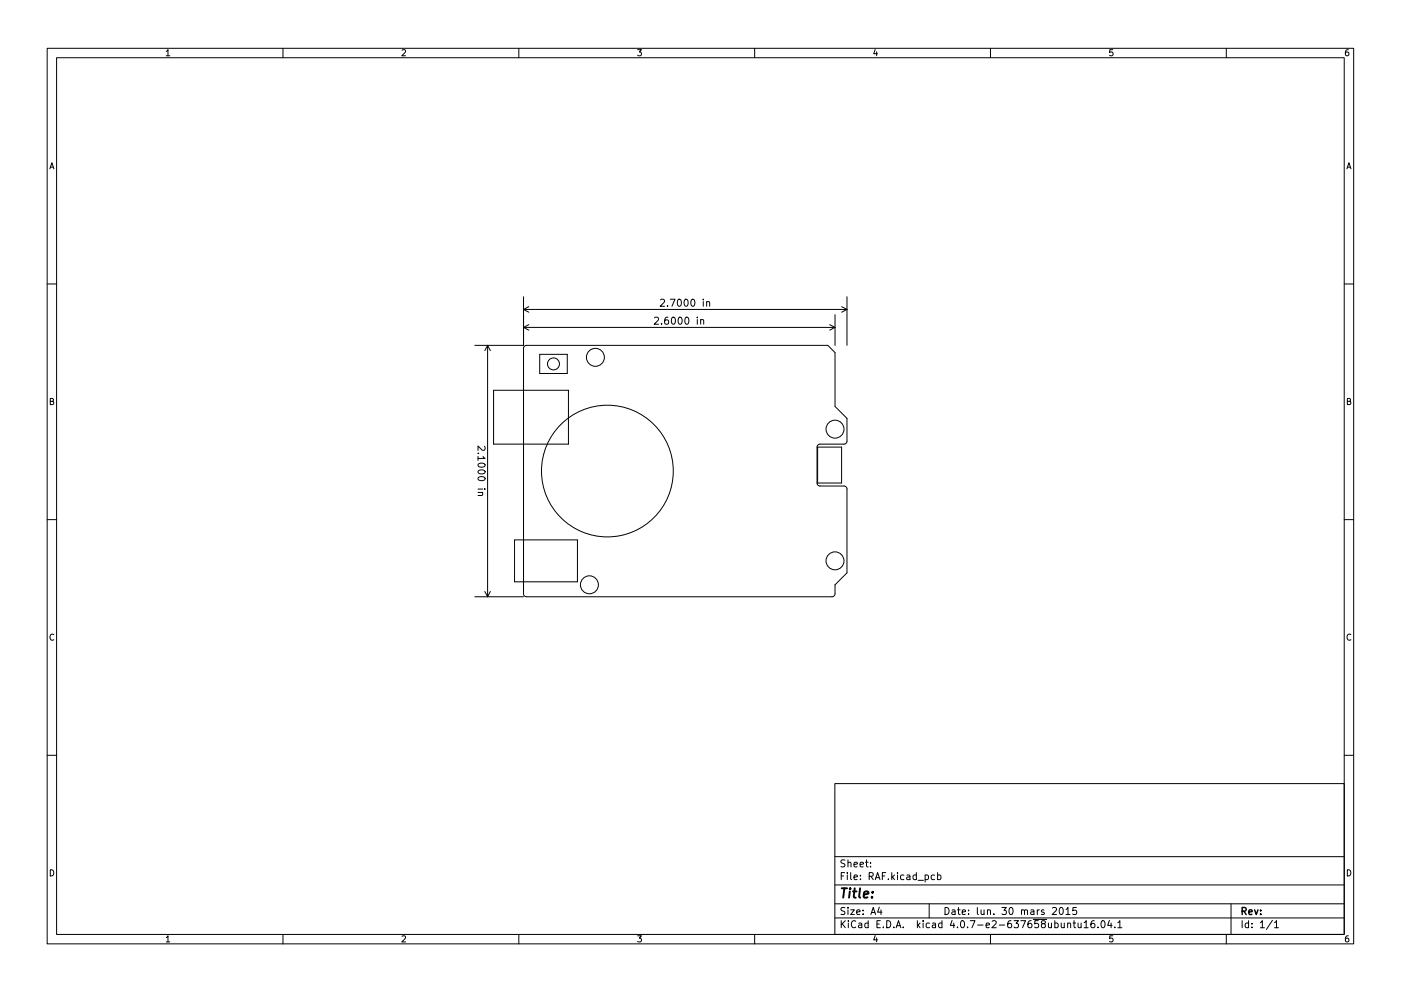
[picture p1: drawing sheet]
<svg xmlns="http://www.w3.org/2000/svg" width="297mm" height="210mm" viewBox="0 0 297 210" stroke-linecap="round" stroke-linejoin="round" font-family="sans-serif">
<g fill="none" stroke="#000" stroke-width=".21">
<path d="M10 10.2h277v190.1h-277zM12 12.2h273v186.1h-273zM35.2 10.9l.4-.4v1.3M35.2 11.8h.8M60 10.2v2M85.2 10.7l.5-.2 .3 .4-.8 .9h.8M110 10.2v2M135.2 10.5h.8l-.4 .5 .3 .2v.5l-.2 .1-.5-.1M160 10.2v2M185.6 10.5l-.4 .9h.9M185.9 11v.8M210 10.2v2"/>
<path d="M235.9 10.5h-.6l-.1 .7 .7-.1v.6l-.2 .1-.5-.1M260 10.2v2M285.9 10.5l-.4 .1-.2 .2-.1 .8 .3 .2 .4-.1v-.6l-.4-.1-.3 .3M10.6 35.8l.4-1.3 .4 1.3M10.7 35.5h.6M285.6 35.8l.4-1.3 .4 1.3M285.7 35.5h.6M10 60.2h2M103.4 73.3v53.3M103.4 73.3l-.6 1.1M103.4 73.3l.6 1.1M111 63v10.3h-10.3"/>
<path d="M111 69.5h66M111 69.5l1.1 .5M111 65.7h68.6M111 65.7l1.1 .5M111.2 73.5l.4-.2h63.9l1.5 1.5v11.4l2.6 2.6v4.8l-.2 .4-.5 .2h-5.1l-.4 .2-.2 .4v7.7l.1 .3 .5 .3h5.3l.3 .2 .2 .4v17.8l-2.6 2.6v1.9l-.1 .4-.5 .2h-64.8l-.4-.1-.2-.5v-52.1zM112.1 68.9l-1.1 .6M112.1 65.1l-1.1 .6M114.4 75.2h5.9v4h-5.9zM138.8 67.4l.5-.1 .3 .4-.9 1.1h.9M140 63.6l.6-.1 .3 .4-.9 1.1h.9M140.3 68.6v.2M141.5 64.8v.2"/>
<path d="M141.6 67.3l-.4 .1a1.01 1.01 0 0 0 0 1.4l.5-.2 .1-.5-.3-.2h-.4l-.2 .2M142.1 63.5h1l-.6 1.5M142.5 67.4l.2-.1a.8 .8 0 0 1 .5 .7 .8 .8 0 0 1-.5 .8l-.4-.6zM143.8 63.6l.2-.1a.8 .8 0 0 1 .5 .7 .8 .8 0 0 1-.5 .8l-.4-.6zM144 67.4l.1-.1a.8 .8 0 0 1 .5 .7 .8 .8 0 0 1-.5 .8 1 1 0 0 1-.1-1.4zM145.3 63.6l.1-.1a.8 .8 0 0 1 .5 .7 .8 .8 0 0 1-.5 .8 1 1 0 0 1-.1-1.4zM145.3 67.4l.3-.1a.8 .8 0 0 1 .5 .7 .8 .8 0 0 1-.5 .8l-.3-.2-.1-.4zM146.6 63.6l.2-.1a.8 .8 0 0 1 .5 .7 .8 .8 0 0 1-.5 .8l-.2-.2-.1-.4zM147.8 67.3v.1M147.8 67.8v1M148.6 67.9l.2-.1 .3 .1 .1 .9M148.6 67.8v1"/>
<path d="M149.1 63.5v.1M149.1 64v1M149.8 64.1l.2-.1 .4 .1 .1 .9M149.8 64v1M175.9 68.9l1.1 .6M177 66.8v6.5M177 69.5l-1.1 .5M178.5 65.1l1.1 .6M179.6 63v10.3M179.6 65.7l-1.1 .5M285 60.2h2M10.7 85.2l.5-.1 .1-.4-.6-.2v1.3h.5l.2-.4-.3-.2"/>
<path d="M101.3 96.2h.2M101.3 96.8v.9M101.4 99.9a.89 .89 0 0 1 1.4 .3 .85 .85 0 0 1-1.5-.1zM101.5 98.4a.81 .81 0 0 1 1.3 .4 .85 .85 0 0 1-1.5-.2zM102.4 96.8l.4 .5h-1.5M102.7 94.7l.1 .6-.4 .3-1.1-1v1M104.6 82.8h15.9v11.4h-15.9zM173.4 94.9h5v7.6h-5zM285.7 85.2l.5-.1 .1-.4-.6-.2v1.3h.5l.2-.4-.3-.2M10 110.2h2M101.3 103.8h1M101.3 104.5h1"/>
<path d="M101.5 101.3a.81 .81 0 0 1 1.3 .3 .85 .85 0 0 1-1.5-.1zM102.2 104.5l.1 .2v.4h-1M102.7 103.8h.1M109.1 114.5h13.3v8.9h-13.3zM285 110.2h2M11.4 134.7a.58 .58 0 0 0-.8 .5 .58 .58 0 0 0 .8 .5M100.7 126.6h10.3M102.8 125.5l.6 1.1M104 125.5l-.6 1.1M286.4 134.7a.58 .58 0 0 0-.8 .5 .58 .58 0 0 0 .8 .5M10 160.2h2M177 166.3h108v32h-108z"/>
<path d="M285 160.2h2M10.7 184.5a.66 .66 0 0 1 .7 .7 .66 .66 0 0 1-.7 .6zM35.2 198.9l.4-.4v1.3M35.2 199.8h.8M60 198.3v2M85.2 198.7l.5-.2 .3 .4-.8 .9h.8M110 198.3v2M135.2 198.5h.8l-.4 .5 .3 .2v.5l-.2 .1-.5-.1M160 198.3v2M177 194.8h108M177 191.8h108M177 187.8h108"/>
<path d="M177 181.8h108M178.4 195.3v1.5M178.4 185.8h.5M178.6 196l.6 .8M179.1 185.1h-.7v1.5M179.1 192.6l-.5-.1-.2 .2v.4l.6 .3 .1 .3-.2 .3h-.6M179.1 182.5l-.5-.1-.2 .2v.4l.6 .3 .1 .3-.2 .3h-.6M179.2 195.3l-.8 .9M179.6 185.1v.2M179.6 185.6v1M179.8 192.5v.2M179.8 183.1l.2-.2 .4 .1v.9"/>
<path d="M179.8 182.4v1.5M179.8 193v1M179.9 195.3v.2M179.9 195.8v1M180.4 193h.7l-.7 1h.7M180.4 185.1v1.3l.2 .2M181.1 186.1l.7-.1-.1-.3-.4-.1-.2 .2v.8h.6M181.1 183.4l.7-.1-.1-.3-.4-.1-.2 .2v.8h.6M181.4 195.5a.71 .71 0 0 0-1 .5 .71 .71 0 0 0 .7 .8l.3-.1M181.6 193.5l.8-.1-.1-.3-.4-.1-.3 .2 .1 .8h.6M182.1 195.9h.5l.1 .9M182.4 183.4l.7-.1-.1-.3-.4-.1-.2 .2v.8h.6"/>
<path d="M182.4 186.5v.1M182.4 185.7v.1M182.7 196.2l-.5 .1-.2 .2 .2 .3h.5M183 193.9v.1M183 193.1v.1M183.5 182.9h.6M183.7 182.4v1.3l.4 .2M184.1 195.9l-.5-.1-.2 .3 .1 .7h.6M184.1 195.3v1.5M184.3 185.9l.7-.1 .1-.2v-.3l-.8-.2v1.5M184.6 183.8v.1M184.6 183v.1"/>
<path d="M184.6 194l.5-1.5 .5 1.5M184.6 185.9l.5 .7M184.8 193.6h.7M185.6 198.5l-.4 .9h.9M185.6 186.6l.5-1.5 .5 1.5M185.7 186.2h.7M185.9 199v.8M185.9 196h.5M186.4 192.5l-.3 1h.9M186.6 195.3h-.7v1.5h.7M186.8 193v1M187.1 185.8h.5"/>
<path d="M187.3 196.7v.1M187.8 185.1h-.7v1.5M188 195.3a.76 .76 0 0 1 .9 .8 .76 .76 0 0 1-.9 .7zM188.4 186.5v.1M189.1 185.1v1.5M189.2 186.1l.4 .5M189.5 196.7v.1M189.6 185.6l-.5 .6M190 196.8l.5-1.5 .5 1.5M190.1 196.4h.8M190.3 185.1v.2M190.3 185.6v1"/>
<path d="M191.5 196.7v.1M191.6 185.7l-.4-.1-.3 .3 .2 .7h.5M192.3 185.7h.6v.9M192.9 186l-.5 .1-.2 .2 .2 .3h.5M194.3 185.7l-.4-.1-.3 .3 .1 .7h.6M194.3 185.1v1.5M194.5 195.3v1.5M194.6 196.3l.5 .5M194.6 186.8h1.2M195.1 195.8l-.6 .6M195.7 195.3v.2M195.7 195.8v1"/>
<path d="M196.1 185.7l.5-.1 .3 .3-.2 .7h-.6M196.1 185.6v1.5M197 191.8v3M197.1 195.9l-.5-.1-.2 .3 .1 .7h.6M197.7 195.9h.6l.1 .9M198.1 185.7l-.4-.1-.3 .3 .2 .7h.5M198.4 196.2l-.5 .1-.3 .2 .3 .3h.5M198.8 185.7l.4-.1 .3 .3-.1 .7h-.6M198.8 185.1v1.5M199.7 195.9l-.4-.1-.3 .3 .1 .7h.6M199.7 195.3v1.5M200.4 192.5a.76 .76 0 0 1 .8 .8 .76 .76 0 0 1-.8 .7z"/>
<path d="M201.9 193.1h.5l.1 .9M201.9 195.3l-.4 1h.9M202.2 195.8v1M202.5 193.4l-.5 .1-.2 .2 .2 .3h.5M203 196.7v.1M203 193h.6M203.2 192.5v1.3l.4 .2M203.9 195.4l.1-.1a.8 .8 0 0 1 .5 .8 .8 .8 0 0 1-.5 .7 1 1 0 0 1-.1-1.4zM204 193.5l.7-.1-.1-.3-.4-.1-.2 .2 .1 .8h.5M205.1 196.7v.1M205.4 193.9v.1M205.4 193.1v.1"/>
<path d="M205.7 195.3h1l-.6 1.5M207.2 192.5v1.3l.2 .2M207.3 196.3h1.1M208 193l.1 1h.3l.2-.1M208.6 193v1M209.1 196.3l.7-.1-.1-.3-.4-.1-.2 .2v.8h.6M209.4 193.2l.2-.2 .3 .1 .1 .9M209.4 193v1M210 198.3v2M210.4 195.5l.5-.2 .3 .5-.9 1h.9M210.7 193.9v.1M211.9 196.3h1.1"/>
<path d="M212.4 192.5h1l-.5 .6 .4 .1v.7l-.2 .1-.7-.1M214.1 192.6l.2-.1a.8 .8 0 0 1 .5 .8 .8 .8 0 0 1-.5 .7 1 1 0 0 1-.2-1.4zM214.4 195.3l-.5 .1a1.01 1.01 0 0 0 0 1.4l.5-.1 .1-.5-.3-.3h-.3l-.3 .3M215 195.3h.9l-.5 .6 .5 .1v.7l-.3 .1-.6-.1M216.4 195.3h1l-.6 1.5M216.6 193.2l.2-.2 .3 .1 .1 .9M216.6 193v1M217.2 193.2l.2-.2 .4 .1 .1 .9M218.6 193.1h.5l.1 .9M218.6 195.3l-.4 .1a1.01 1.01 0 0 0 0 1.4l.5-.1 .1-.5-.3-.3h-.3l-.3 .3M219.1 195.1h2.8M219.2 193.4l-.5 .1-.2 .2 .2 .3h.5"/>
<path d="M219.9 193v1M220.1 195.3h-.7v.7l.2-.1 .5 .1 .1 .2-.1 .5-.2 .1-.5-.1M220.4 193l-.5 .3M221.1 196l-.3-.3 .1-.2 .2-.2 .4 .1 .1 .4-.7 .2-.1 .3 .1 .4 .2 .1h.4l.1-.3v-.4l-.2-.1M221.4 193.1l-.4-.1-.2 .2 .1 .3 .5 .1v.4h-.6M222.3 195.8l.1 1h.3l.2-.1M222.9 195.8v1M223.1 192.7l.6-.2 .3 .5-.9 1h.9M223.6 195.9l.5-.1 .3 .3-.2 .7h-.6M223.6 195.3v1.5M224.8 192.6l.1-.1a.8 .8 0 0 1 .6 .8 .8 .8 0 0 1-.6 .7 1 1 0 0 1-.1-1.4zM225 195.8l.1 1h.3l.2-.1"/>
<path d="M225.6 195.8v1M226 193l.4-.5v1.5M226 194h.9M226.4 196l.2-.2 .3 .1 .1 .9M226.4 195.8v1M227.5 195.8h.6M227.7 195.3v1.3l.4 .2M228.2 192.5h-.7l-.1 .7 .2-.1 .5 .1 .2 .2-.1 .5-.2 .1-.6-.1M228.6 195.8v1h.4l.2-.1M229.2 195.8v1M229.9 195.8l.4-.5v1.5M229.9 196.8h.8"/>
<path d="M232 195.3l-.4 .1a1.01 1.01 0 0 0 0 1.4l.5-.1v-.5l-.2-.3h-.3l-.3 .3M232.8 196.7v.1M233.6 195.4l.2-.1a.8 .8 0 0 1 .5 .8 .8 .8 0 0 1-.5 .7 1 1 0 0 1-.2-1.4zM235.2 195.3l-.3 1h.9M235.6 195.8v1M235.9 198.5h-.6l-.1 .7 .7-.1v.6l-.2 .1-.5-.1M236.4 196.7v.1M237 195.8l.4-.5v1.5M237 196.8h.9M260 198.3v2M261 191.8v6.5M263.4 195.3v1.5"/>
<path d="M264.7 195.9l-.4-.1-.3 .3 .1 .7h.6M264.7 195.3v1.5M265.4 196.7v.1M265.4 195.9v.1M267.2 195.8l.4-.5v1.5M267.2 196.8h.9M269.8 195.3l-1.3 1.9M270.2 195.8l.4-.5v1.5M270.2 196.8h.9M285.7 184.5a.66 .66 0 0 1 .7 .7 .66 .66 0 0 1-.7 .6zM285.9 198.5l-.4 .1-.2 .3-.1 .7 .3 .2 .4-.1v-.6l-.4-.1-.3 .3"/>
<circle cx="117.3" cy="77.2" r="1.27"/>
<circle cx="126.2" cy="75.8" r="1.9"/>
<circle cx="128.8" cy="99.9" r="14"/>
<circle cx="177" cy="91.1" r="1.9"/>
<circle cx="177" cy="119" r="1.9"/>
<circle cx="125" cy="124.1" r="1.9"/>
</g>
<path d="M263.4 193.3l.7-.1 .1-.2-.1-.3-.7-.2v1.5M263.7 193.3l.5 .7M264.8 193.5l.7-.1-.1-.3-.4-.1-.2 .2 .1 .8h.5M266 193l.4 1 .3-1M267.3 193.9v.1M267.3 193.1v.1" fill="none" stroke="#000" stroke-width=".3"/>
<path d="M178.5 188.5h1.1M179 188.5l-.2 2M180.2 189.1l-.2 1.4M180.3 188.5l-.1 .2M180.8 189.1h.8M181.2 188.5l-.2 1.7 .1 .2 .3 .1M182.4 188.5l-.3 1.7 .3 .3M183.1 189.8l1-.2v-.4h-.8l-.2 1 .2 .3 .6-.1M184.9 190.3v.2M185 189.2v.2" fill="none" stroke="#000" stroke-width=".4"/>
</svg>
